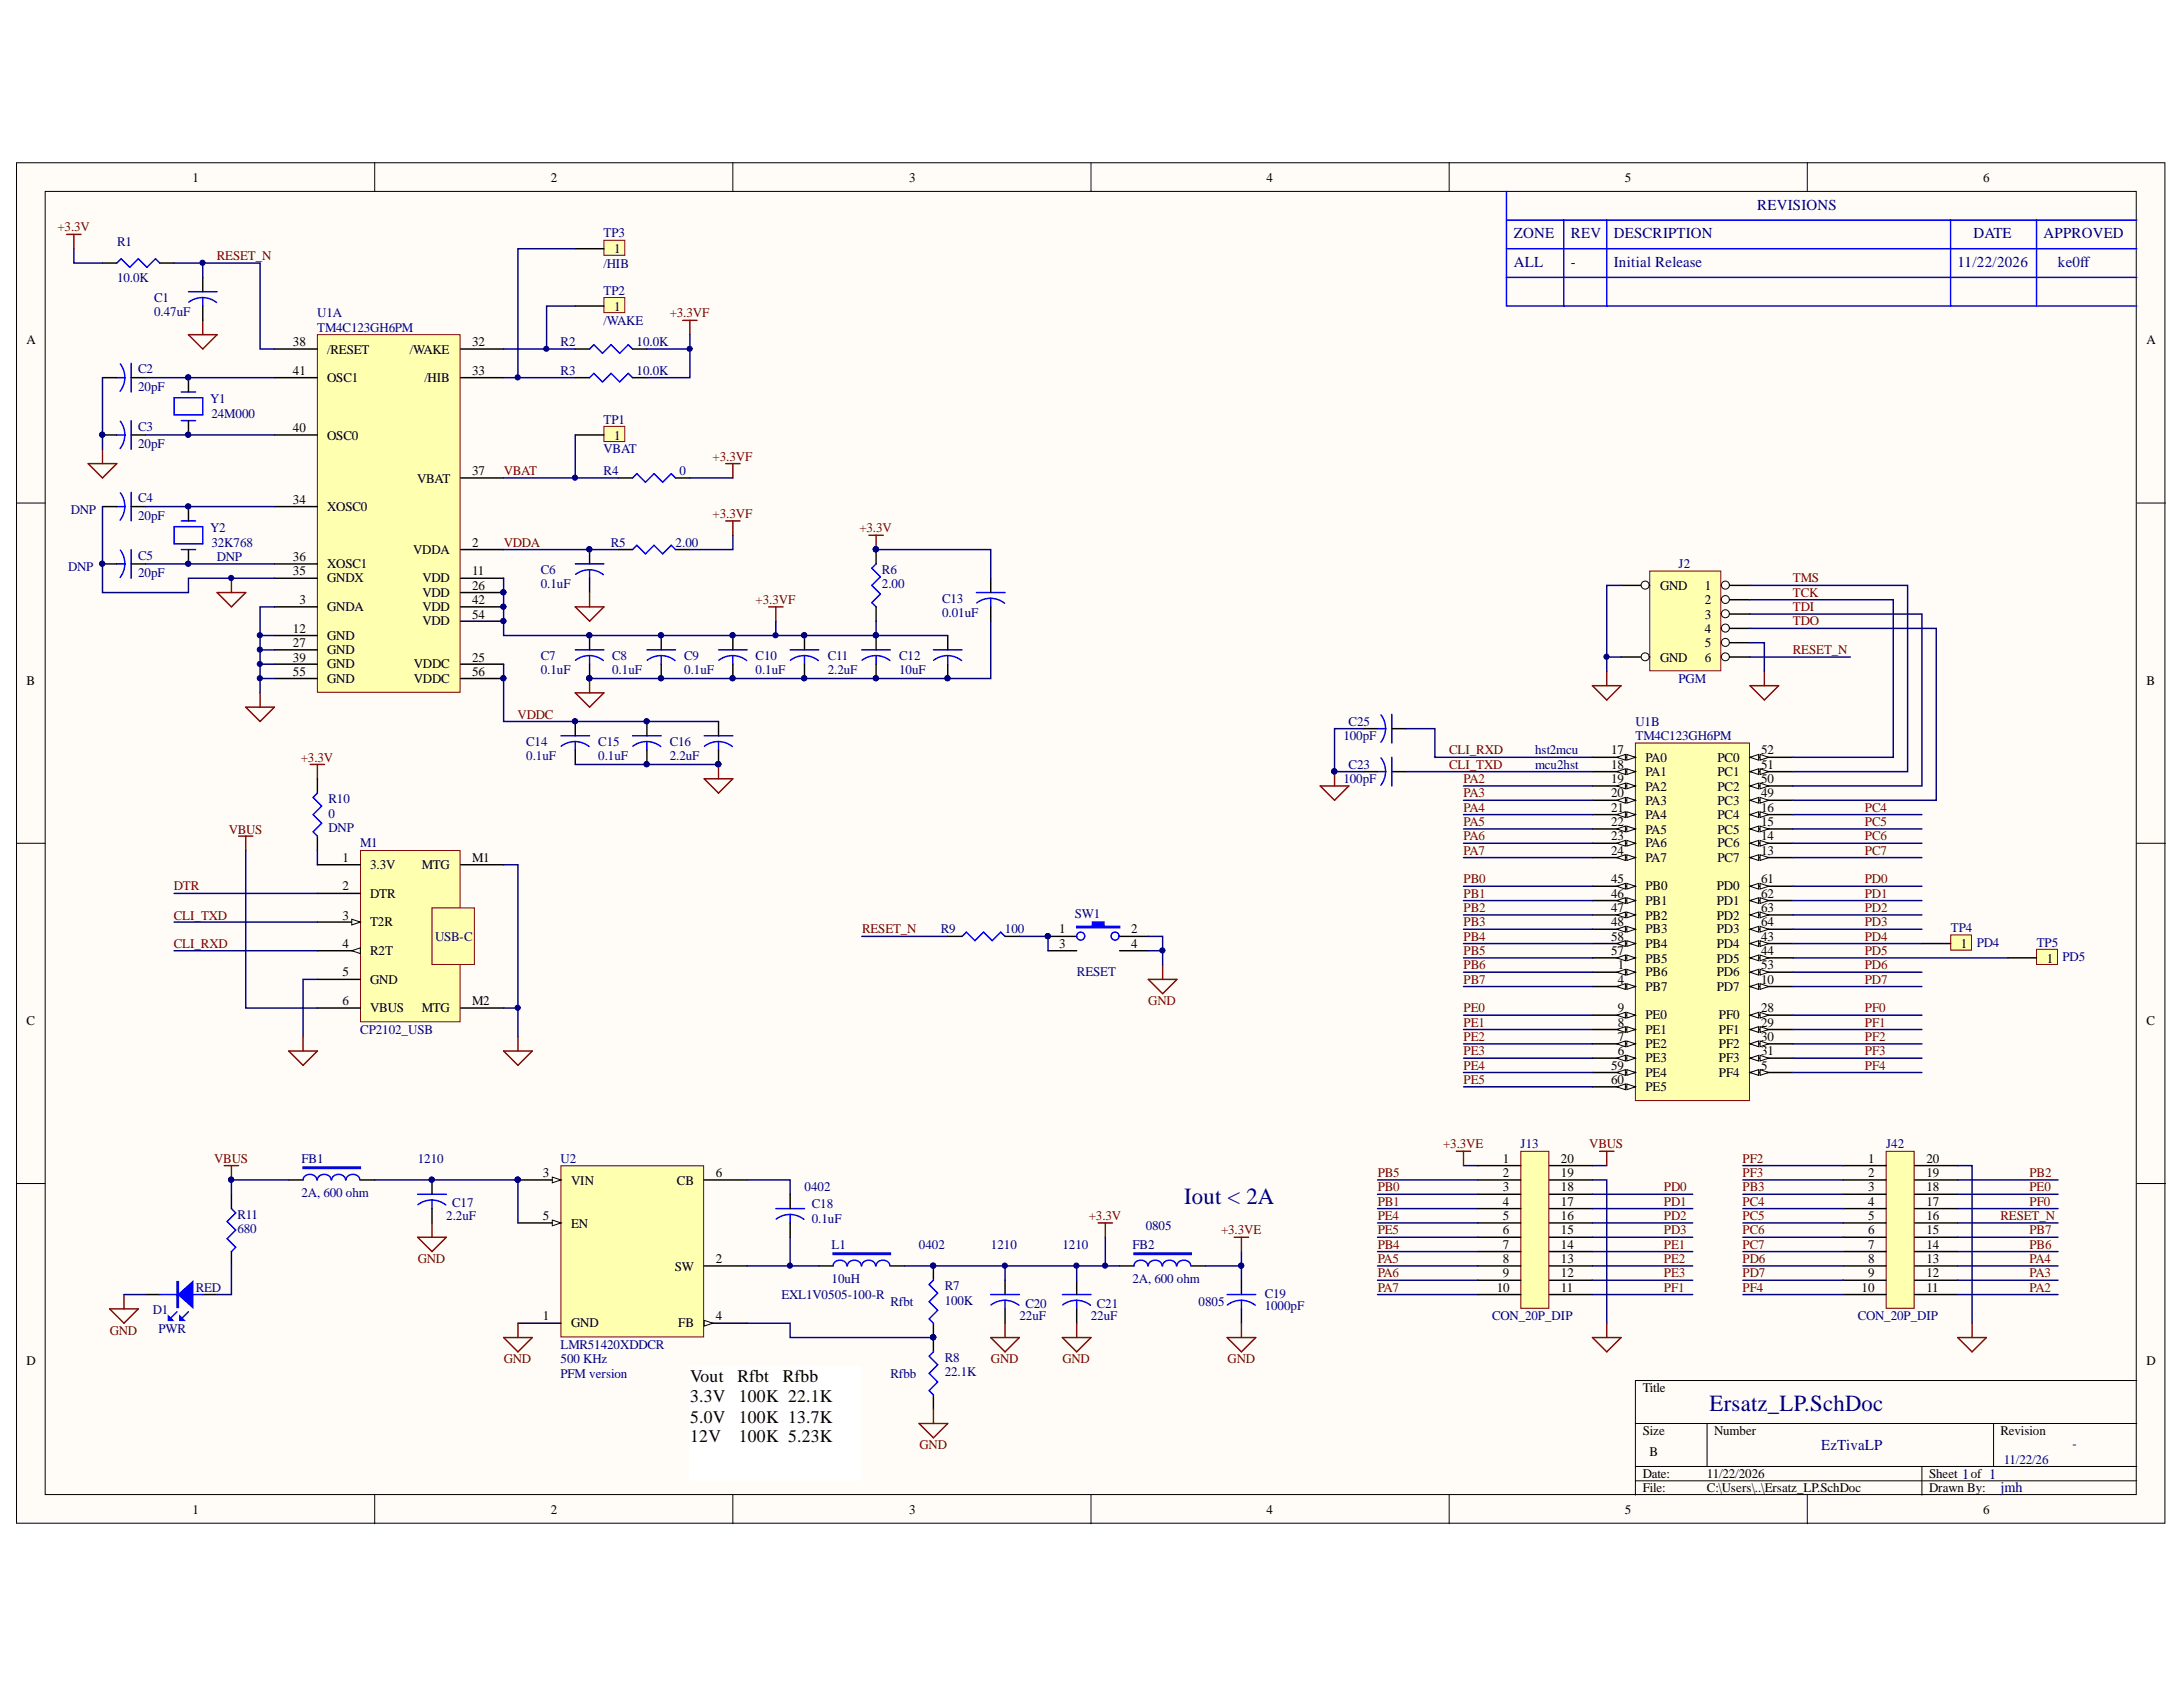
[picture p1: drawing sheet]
<svg xmlns="http://www.w3.org/2000/svg" width="279mm" height="216mm" viewBox="0 0 279 216" stroke-linecap="round" stroke-linejoin="round" font-family="sans-serif">
<defs><g id="words">
<g font-size="3" fill="#000080">
<text x="151.5" y="154.1">Iout &lt; 2A</text>
<text x="218.8" y="180.5">Ersatz_LP.SchDoc</text>
</g>
<g font-size="2.3">
<text x="88.3" y="176.9">Vout</text>
<text x="88.3" y="179.4">3.3V</text>
<text x="94.4" y="176.9">Rfbt</text>
<text x="94.6" y="179.4">100K 22.1K</text>
<text x="100.2" y="176.9">Rfbb</text>
<text x="88.3" y="182.1">5.0V</text>
<text x="88.3" y="184.6">12V</text>
<text x="94.6" y="182.1">100K 13.7K</text>
<text x="94.6" y="184.6">100K 5.23K</text>
</g>
<g font-size="1.9" fill="#000080">
<text x="224.9" y="26.8">REVISIONS</text>
<text x="193.8" y="30.5">ZONE</text>
<text x="193.8" y="34.2">ALL</text>
<text x="201" y="30.5">REV</text>
<text x="201" y="34.2">-</text>
<text x="206.5" y="30.5">DESCRIPTION</text>
<text x="206.5" y="34.2">Initial Release</text>
<text x="250.5" y="34.2">11/22/2026</text>
<text x="252.6" y="30.5">DATE</text>
<text x="261.5" y="30.5">APPROVED</text>
<text x="263.4" y="34.2">ke0ff</text>
<text x="233.1" y="185.6">EzTivaLP</text>
<text x="256" y="191">jmh</text>
</g>
<g font-size="1.7">
<text x="24.6" y="23.3">1</text>
<text x="70.5" y="23.3">2</text>
<text x="116.3" y="23.3">3</text>
<text x="162.1" y="23.3">4</text>
<text x="208" y="23.3">5</text>
<text x="253.8" y="23.3">6</text>
<text x="78.6" y="32.4">1</text>
<text x="78.6" y="39.8">1</text>
<text x="3.4" y="44.1">A</text>
<text x="37.5" y="48">41</text>
<text x="37.5" y="44.3">38</text>
<text x="41.9" y="45.3">/RESET</text>
<text x="52.5" y="45.3">/WAKE</text>
<text x="60.4" y="48">33</text>
<text x="60.4" y="44.3">32</text>
<text x="274.7" y="44.1">A</text>
<text x="41.9" y="48.9">OSC1</text>
<text x="54.3" y="48.9">/HIB</text>
<text x="37.5" y="55.3">40</text>
<text x="41.9" y="56.3">OSC0</text>
<text x="78.6" y="56.3">1</text>
<text x="37.5" y="64.5">34</text>
<text x="41.9" y="65.4">XOSC0</text>
<text x="53.4" y="61.8">VBAT</text>
<text x="60.4" y="60.8">37</text>
<text x="37.5" y="71.8">36</text>
<text x="52.9" y="70.9">VDDA</text>
<text x="60.4" y="70">2</text>
<text x="37.5" y="73.6">35</text>
<text x="38.3" y="77.3">3</text>
<text x="41.9" y="72.8">XOSC1</text>
<text x="41.9" y="74.5">GNDX</text>
<text x="54.1" y="76.4">VDD</text>
<text x="54.1" y="74.5">VDD</text>
<text x="60.4" y="77.3">42</text>
<text x="60.4" y="75.5">26</text>
<text x="60.4" y="73.6">11</text>
<text x="212.5" y="75.5">GND</text>
<text x="218.2" y="75.5">1</text>
<text x="218.2" y="77.3">2</text>
<text x="37.5" y="81">12</text>
<text x="37.5" y="82.8">27</text>
<text x="41.9" y="78.3">GNDA</text>
<text x="41.9" y="81.9">GND</text>
<text x="41.9" y="83.8">GND</text>
<text x="54.1" y="80">VDD</text>
<text x="54.1" y="78.3">VDD</text>
<text x="60.4" y="79.2">54</text>
<text x="218.2" y="79.2">3</text>
<text x="218.2" y="81">4</text>
<text x="218.2" y="82.8">5</text>
<text x="3.4" y="87.6">B</text>
<text x="37.5" y="84.7">39</text>
<text x="37.5" y="86.5">55</text>
<text x="41.9" y="85.5">GND</text>
<text x="41.9" y="87.4">GND</text>
<text x="53" y="87.4">VDDC</text>
<text x="53" y="85.5">VDDC</text>
<text x="60.4" y="86.5">56</text>
<text x="60.4" y="84.7">25</text>
<text x="212.5" y="84.7">GND</text>
<text x="218.2" y="84.7">6</text>
<text x="274.7" y="87.6">B</text>
<text x="206.2" y="96.5">17</text>
<text x="206.2" y="98.4">18</text>
<text x="206.2" y="100.3">19</text>
<text x="210.6" y="97.5">PA0</text>
<text x="210.6" y="99.3">PA1</text>
<text x="210.6" y="101.2">PA2</text>
<text x="219.8" y="97.5">PC0</text>
<text x="219.8" y="99.3">PC1</text>
<text x="219.8" y="101.2">PC2</text>
<text x="225.4" y="96.5">52</text>
<text x="225.4" y="98.4">51</text>
<text x="225.4" y="100.3">50</text>
<text x="206.2" y="102">20</text>
<text x="206.2" y="103.9">21</text>
<text x="206.2" y="105.8">22</text>
<text x="206.2" y="107.5">23</text>
<text x="210.6" y="103">PA3</text>
<text x="210.6" y="104.8">PA4</text>
<text x="210.6" y="106.7">PA5</text>
<text x="219.8" y="103">PC3</text>
<text x="219.8" y="104.8">PC4</text>
<text x="219.8" y="106.7">PC5</text>
<text x="225.4" y="102">49</text>
<text x="225.4" y="103.9">16</text>
<text x="225.4" y="105.8">15</text>
<text x="225.4" y="107.5">14</text>
<text x="43.8" y="110.3">1</text>
<text x="43.8" y="114">2</text>
<text x="47.4" y="111.3">3.3V</text>
<text x="54" y="111.3">MTG</text>
<text x="60.4" y="110.3">M1</text>
<text x="206.2" y="109.4">24</text>
<text x="206.2" y="113">45</text>
<text x="210.6" y="108.5">PA6</text>
<text x="210.6" y="110.3">PA7</text>
<text x="210.6" y="114">PB0</text>
<text x="219.7" y="114">PD0</text>
<text x="219.8" y="108.5">PC6</text>
<text x="219.8" y="110.3">PC7</text>
<text x="225.4" y="109.4">13</text>
<text x="225.4" y="113">61</text>
<text x="43.8" y="117.7">3</text>
<text x="47.4" y="114.9">DTR</text>
<text x="47.4" y="118.5">T2R</text>
<text x="135.6" y="119.5">1</text>
<text x="144.8" y="119.5">2</text>
<text x="206.2" y="114.9">46</text>
<text x="206.2" y="116.8">47</text>
<text x="206.2" y="118.5">48</text>
<text x="210.6" y="115.8">PB1</text>
<text x="210.6" y="117.7">PB2</text>
<text x="210.6" y="119.5">PB3</text>
<text x="219.7" y="115.8">PD1</text>
<text x="219.7" y="117.7">PD2</text>
<text x="219.7" y="119.5">PD3</text>
<text x="225.4" y="114.9">62</text>
<text x="225.4" y="116.8">63</text>
<text x="225.4" y="118.5">64</text>
<text x="43.8" y="121.3">4</text>
<text x="43.8" y="125">5</text>
<text x="47.4" y="122.3">R2T</text>
<text x="47.4" y="125.9">GND</text>
<text x="135.6" y="121.3">3</text>
<text x="144.8" y="121.3">4</text>
<text x="206.2" y="120.4">58</text>
<text x="206.2" y="122.3">57</text>
<text x="207" y="124">1</text>
<text x="207" y="125.9">4</text>
<text x="210.6" y="121.3">PB4</text>
<text x="210.6" y="123.2">PB5</text>
<text x="210.6" y="125">PB6</text>
<text x="219.7" y="121.3">PD4</text>
<text x="219.7" y="123.2">PD5</text>
<text x="219.7" y="125">PD6</text>
<text x="225.4" y="120.4">43</text>
<text x="225.4" y="122.3">44</text>
<text x="225.4" y="124">53</text>
<text x="225.4" y="125.9">10</text>
<text x="251" y="121.3">1</text>
<text x="262" y="123.2">1</text>
<text x="3.4" y="131.1">C</text>
<text x="43.8" y="128.7">6</text>
<text x="47.4" y="129.5">VBUS</text>
<text x="54" y="129.5">MTG</text>
<text x="60.4" y="128.7">M2</text>
<text x="207" y="129.5">9</text>
<text x="207" y="131.4">8</text>
<text x="210.6" y="126.8">PB7</text>
<text x="210.6" y="130.5">PE0</text>
<text x="219.7" y="126.8">PD7</text>
<text x="220" y="130.5">PF0</text>
<text x="225.4" y="129.5">28</text>
<text x="225.4" y="131.4">29</text>
<text x="274.7" y="131.1">C</text>
<text x="206.2" y="136.9">59</text>
<text x="207" y="133.2">7</text>
<text x="207" y="135">6</text>
<text x="210.6" y="132.3">PE1</text>
<text x="210.6" y="134.2">PE2</text>
<text x="210.6" y="136">PE3</text>
<text x="210.6" y="137.8">PE4</text>
<text x="220" y="132.3">PF1</text>
<text x="220" y="134.2">PF2</text>
<text x="220" y="136">PF3</text>
<text x="220" y="137.8">PF4</text>
<text x="225.4" y="133.2">30</text>
<text x="225.4" y="135">31</text>
<text x="225.4" y="136.9">5</text>
<text x="206.2" y="138.7">60</text>
<text x="210.6" y="139.7">PE5</text>
<text x="192.3" y="148.8">1</text>
<text x="199.8" y="148.8">20</text>
<text x="239.1" y="148.8">1</text>
<text x="246.6" y="148.8">20</text>
<text x="69.5" y="150.7">3</text>
<text x="73.1" y="151.6">VIN</text>
<text x="86.6" y="151.6">CB</text>
<text x="91.6" y="150.7">6</text>
<text x="192.3" y="152.5">3</text>
<text x="192.3" y="150.7">2</text>
<text x="192.3" y="154.3">4</text>
<text x="199.8" y="154.3">17</text>
<text x="199.8" y="150.7">19</text>
<text x="199.8" y="152.5">18</text>
<text x="239.1" y="152.5">3</text>
<text x="239.1" y="150.7">2</text>
<text x="239.1" y="154.3">4</text>
<text x="246.6" y="154.3">17</text>
<text x="246.6" y="150.7">19</text>
<text x="246.6" y="152.5">18</text>
<text x="69.5" y="156.2">5</text>
<text x="73.1" y="157.1">EN</text>
<text x="91.6" y="161.7">2</text>
<text x="192.3" y="156.2">5</text>
<text x="192.3" y="159.8">7</text>
<text x="192.3" y="158">6</text>
<text x="192.3" y="161.7">8</text>
<text x="199.8" y="161.7">13</text>
<text x="199.8" y="158">15</text>
<text x="199.8" y="159.8">14</text>
<text x="199.8" y="156.2">16</text>
<text x="239.1" y="156.2">5</text>
<text x="239.1" y="159.8">7</text>
<text x="239.1" y="158">6</text>
<text x="239.1" y="161.7">8</text>
<text x="246.6" y="161.7">13</text>
<text x="246.6" y="158">15</text>
<text x="246.6" y="159.8">14</text>
<text x="246.6" y="156.2">16</text>
<text x="86.4" y="162.6">SW</text>
<text x="191.6" y="165.3">10</text>
<text x="192.3" y="163.5">9</text>
<text x="199.8" y="165.3">11</text>
<text x="199.8" y="163.5">12</text>
<text x="238.3" y="165.3">10</text>
<text x="239.1" y="163.5">9</text>
<text x="246.6" y="165.3">11</text>
<text x="246.6" y="163.5">12</text>
<text x="69.5" y="169">1</text>
<text x="73.1" y="169.9">GND</text>
<text x="86.8" y="169.9">FB</text>
<text x="91.6" y="169">4</text>
<text x="3.4" y="174.7">D</text>
<text x="210.3" y="178.2">Title</text>
<text x="274.7" y="174.7">D</text>
<text x="210.3" y="183.7">Size</text>
<text x="219.4" y="183.7">Number</text>
<text x="256" y="183.7">Revision</text>
<text x="210.3" y="189.2">Date:</text>
<text x="210.3" y="191">File:</text>
<text x="211.1" y="186.4">B</text>
<text x="218.5" y="189.2">11/22/2026</text>
<text x="218.5" y="191">C:\Users\..\Ersatz_LP.SchDoc</text>
<text x="246.9" y="189.2">Sheet 1of 1</text>
<text x="246.9" y="191">Drawn By:</text>
<text x="24.6" y="193.7">1</text>
<text x="70.5" y="193.7">2</text>
<text x="116.3" y="193.7">3</text>
<text x="162.1" y="193.7">4</text>
<text x="208" y="193.7">5</text>
<text x="253.8" y="193.7">6</text>
</g>
<g font-size="1.7" fill="#800000">
<text x="7.4" y="29.6">+3.3V</text>
<text x="27.8" y="33.3">RESET_N</text>
<text x="85.7" y="40.6">+3.3VF</text>
<text x="91.2" y="59">+3.3VF</text>
<text x="64.5" y="60.8">VBAT</text>
<text x="64.5" y="70">VDDA</text>
<text x="91.2" y="66.3">+3.3VF</text>
<text x="110" y="68.1">+3.3V</text>
<text x="96.7" y="77.3">+3.3VF</text>
<text x="229.5" y="74.5">TMS</text>
<text x="229.5" y="76.4">TCK</text>
<text x="229.5" y="78.3">TDI</text>
<text x="229.5" y="80">TDO</text>
<text x="229.5" y="83.8">RESET_N</text>
<text x="66.3" y="92">VDDC</text>
<text x="38.5" y="97.5">+3.3V</text>
<text x="185.5" y="96.5">CLI_RXD</text>
<text x="185.5" y="98.4">CLI_TXD</text>
<text x="187.3" y="100.3">PA2</text>
<text x="29.3" y="106.7">VBUS</text>
<text x="187.3" y="107.5">PA6</text>
<text x="187.3" y="105.8">PA5</text>
<text x="187.3" y="103.9">PA4</text>
<text x="187.3" y="102">PA3</text>
<text x="238.7" y="103.9">PC4</text>
<text x="238.7" y="105.8">PC5</text>
<text x="238.7" y="107.5">PC6</text>
<text x="22.3" y="114">DTR</text>
<text x="187.3" y="109.4">PA7</text>
<text x="187.3" y="113">PB0</text>
<text x="238.7" y="113">PD0</text>
<text x="238.7" y="109.4">PC7</text>
<text x="22.3" y="117.7">CLI_TXD</text>
<text x="110.3" y="119.5">RESET_N</text>
<text x="187.3" y="118.5">PB3</text>
<text x="187.3" y="116.8">PB2</text>
<text x="187.3" y="114.9">PB1</text>
<text x="238.7" y="114.9">PD1</text>
<text x="238.7" y="118.5">PD3</text>
<text x="238.7" y="116.8">PD2</text>
<text x="22.3" y="121.3">CLI_RXD</text>
<text x="187.3" y="120.4">PB4</text>
<text x="187.3" y="122.3">PB5</text>
<text x="187.3" y="125.9">PB7</text>
<text x="187.3" y="124">PB6</text>
<text x="238.7" y="120.4">PD4</text>
<text x="238.7" y="122.3">PD5</text>
<text x="238.7" y="124">PD6</text>
<text x="238.7" y="125.9">PD7</text>
<text x="147" y="128.7">GND</text>
<text x="187.3" y="131.4">PE1</text>
<text x="187.3" y="129.5">PE0</text>
<text x="238.7" y="129.5">PF0</text>
<text x="238.7" y="131.4">PF1</text>
<text x="187.3" y="136.9">PE4</text>
<text x="187.3" y="135">PE3</text>
<text x="187.3" y="133.2">PE2</text>
<text x="238.7" y="133.2">PF2</text>
<text x="238.7" y="135">PF3</text>
<text x="238.7" y="136.9">PF4</text>
<text x="187.3" y="138.7">PE5</text>
<text x="27.4" y="148.8">VBUS</text>
<text x="184.7" y="147">+3.3VE</text>
<text x="203.4" y="147">VBUS</text>
<text x="223" y="148.8">PF2</text>
<text x="176.3" y="150.7">PB5</text>
<text x="176.3" y="152.5">PB0</text>
<text x="176.3" y="154.3">PB1</text>
<text x="213" y="152.5">PD0</text>
<text x="213" y="154.3">PD1</text>
<text x="223" y="152.5">PB3</text>
<text x="223" y="150.7">PF3</text>
<text x="223" y="154.3">PC4</text>
<text x="259.8" y="152.5">PE0</text>
<text x="259.8" y="150.7">PB2</text>
<text x="259.8" y="154.3">PF0</text>
<text x="53.5" y="161.7">GND</text>
<text x="139.4" y="156.2">+3.3V</text>
<text x="156.3" y="158">+3.3VE</text>
<text x="176.3" y="156.2">PE4</text>
<text x="176.3" y="158">PE5</text>
<text x="176.3" y="159.8">PB4</text>
<text x="176.3" y="161.7">PA5</text>
<text x="213" y="159.8">PE1</text>
<text x="213" y="161.7">PE2</text>
<text x="213" y="158">PD3</text>
<text x="213" y="156.2">PD2</text>
<text x="223" y="161.7">PD6</text>
<text x="223" y="156.2">PC5</text>
<text x="223" y="158">PC6</text>
<text x="223" y="159.8">PC7</text>
<text x="256" y="156.2">RESET_N</text>
<text x="259.8" y="158">PB7</text>
<text x="259.8" y="161.7">PA4</text>
<text x="259.8" y="159.8">PB6</text>
<text x="176.3" y="165.3">PA7</text>
<text x="176.3" y="163.5">PA6</text>
<text x="213" y="163.5">PE3</text>
<text x="213" y="165.3">PF1</text>
<text x="223" y="163.5">PD7</text>
<text x="223" y="165.3">PF4</text>
<text x="259.8" y="163.5">PA3</text>
<text x="259.8" y="165.3">PA2</text>
<text x="14" y="170.8">GND</text>
<text x="64.5" y="174.5">GND</text>
<text x="126.8" y="174.5">GND</text>
<text x="136" y="174.5">GND</text>
<text x="157.1" y="174.5">GND</text>
<text x="117.7" y="185.5">GND</text>
</g>
<g font-size="1.7" fill="#000080">
<text x="15" y="31.5">R1</text>
<text x="77.3" y="30.4">TP3</text>
<text x="77.3" y="34.3">/HIB</text>
<text x="15" y="36">10.0K</text>
<text x="19.7" y="38.7">C1</text>
<text x="19.7" y="40.4">0.47uF</text>
<text x="40.6" y="40.6">U1A</text>
<text x="77.3" y="37.7">TP2</text>
<text x="77.3" y="41.5">/WAKE</text>
<text x="17.7" y="47.8">C2</text>
<text x="40.6" y="42.5">TM4C123GH6PM</text>
<text x="71.8" y="44.3">R2</text>
<text x="71.8" y="48">R3</text>
<text x="81.5" y="44.3">10.0K</text>
<text x="81.5" y="48">10.0K</text>
<text x="17.7" y="50">20pF</text>
<text x="26.9" y="51.6">Y1</text>
<text x="27.1" y="53.5">24M000</text>
<text x="17.7" y="55.2">C3</text>
<text x="17.7" y="57.4">20pF</text>
<text x="77.3" y="54.2">TP1</text>
<text x="77.3" y="58">VBAT</text>
<text x="9.1" y="65.7">DNP</text>
<text x="17.7" y="64.3">C4</text>
<text x="77.3" y="60.8">R4</text>
<text x="87" y="60.8">0</text>
<text x="17.7" y="66.5">20pF</text>
<text x="17.7" y="71.7">C5</text>
<text x="26.9" y="68.1">Y2</text>
<text x="27.1" y="70">32K768</text>
<text x="27.8" y="71.8">DNP</text>
<text x="78.2" y="70">R5</text>
<text x="86.5" y="70">2.00</text>
<text x="8.7" y="73.1">DNP</text>
<text x="17.7" y="73.9">20pF</text>
<text x="69.2" y="73.4">C6</text>
<text x="69.2" y="75.3">0.1uF</text>
<text x="112.9" y="73.4">R6</text>
<text x="112.9" y="75.3">2.00</text>
<text x="120.6" y="77.2">C13</text>
<text x="214.8" y="72.8">J2</text>
<text x="120.6" y="78.9">0.01uF</text>
<text x="69.2" y="84.4">C7</text>
<text x="69.2" y="86.3">0.1uF</text>
<text x="78.4" y="84.4">C8</text>
<text x="78.4" y="86.3">0.1uF</text>
<text x="87.6" y="84.4">C9</text>
<text x="87.6" y="86.3">0.1uF</text>
<text x="96.7" y="84.4">C10</text>
<text x="96.7" y="86.3">0.1uF</text>
<text x="105.9" y="84.4">C11</text>
<text x="105.9" y="86.3">2.2uF</text>
<text x="115.1" y="84.4">C12</text>
<text x="115.1" y="86.3">10uF</text>
<text x="214.8" y="87.4">PGM</text>
<text x="67.4" y="95.4">C14</text>
<text x="76.6" y="95.4">C15</text>
<text x="85.7" y="95.4">C16</text>
<text x="171.9" y="94.8">100pF</text>
<text x="172.6" y="92.9">C25</text>
<text x="209.3" y="92.9">U1B</text>
<text x="209.3" y="94.8">TM4C123GH6PM</text>
<text x="67.4" y="97.3">0.1uF</text>
<text x="76.6" y="97.3">0.1uF</text>
<text x="85.7" y="97.3">2.2uF</text>
<text x="171.9" y="100.3">100pF</text>
<text x="172.6" y="98.4">C23</text>
<text x="196.5" y="96.5">hst2mcu</text>
<text x="196.5" y="98.4">mcu2hst</text>
<text x="42.1" y="104.7">0</text>
<text x="42.1" y="106.4">DNP</text>
<text x="42.1" y="102.8">R10</text>
<text x="46.1" y="108.5">M1</text>
<text x="120.4" y="119.5">R9</text>
<text x="128.6" y="119.5">100</text>
<text x="137.6" y="117.4">SW1</text>
<text x="249.7" y="119.3">TP4</text>
<text x="55.7" y="120.4">USB-</text>
<text x="59.4" y="120.4">C</text>
<text x="137.8" y="125">RESET</text>
<text x="253" y="121.2">PD4</text>
<text x="260.7" y="121.2">TP5</text>
<text x="264" y="122.9">PD5</text>
<text x="46.1" y="132.3">CP2102_USB</text>
<text x="38.6" y="148.8">FB1</text>
<text x="53.5" y="148.8">1210</text>
<text x="71.8" y="148.8">U2</text>
<text x="194.6" y="147">J13</text>
<text x="241.4" y="147">J42</text>
<text x="38.6" y="153.2">2A, 600 ohm</text>
<text x="57.9" y="154.5">C17</text>
<text x="103" y="152.5">0402</text>
<text x="103.9" y="154.7">C18</text>
<text x="30.4" y="156">R11</text>
<text x="30.4" y="157.8">680</text>
<text x="57.1" y="156.2">2.2uF</text>
<text x="103.9" y="156.5">0.1uF</text>
<text x="106.4" y="159.8">L1</text>
<text x="117.6" y="159.8">0402</text>
<text x="126.8" y="159.8">1210</text>
<text x="136" y="159.8">1210</text>
<text x="144.9" y="159.8">FB2</text>
<text x="146.6" y="157.4">0805</text>
<text x="25" y="165.3">RED</text>
<text x="100" y="166.2">EXL1V0505-100-R</text>
<text x="106.4" y="164.2">10uH</text>
<text x="114" y="167.2">Rfbt</text>
<text x="120.9" y="167">100K</text>
<text x="120.9" y="165.1">R7</text>
<text x="131.2" y="167.3">C20</text>
<text x="140.4" y="167.3">C21</text>
<text x="144.9" y="164.2">2A, 600 ohm</text>
<text x="153.4" y="167.2">0805</text>
<text x="161.9" y="166.1">C19</text>
<text x="161.9" y="167.7">1000pF</text>
<text x="19.5" y="168.1">D1</text>
<text x="20.3" y="170.6">PWR</text>
<text x="71.8" y="172.7">LMR51420XDDCR</text>
<text x="130.5" y="169">22uF</text>
<text x="139.6" y="169">22uF</text>
<text x="191" y="169">CON_20P_DIP</text>
<text x="237.8" y="169">CON_20P_DIP</text>
<text x="71.8" y="174.5">500 KHz</text>
<text x="71.8" y="176.3">PFM version</text>
<text x="114" y="176.3">Rfbb</text>
<text x="120.9" y="176.1">22.1K</text>
<text x="120.9" y="174.3">R8</text>
<text x="265.3" y="185.4">-</text>
<text x="256.5" y="187.3">11/22/26</text>
</g>
</g></defs>
<g fill="#fffcf8" stroke="#000" stroke-width=".13">
<path d="M2.1 20.8h275v174.1h-275z"/>
<path d="M5.8 24.5h267.6v166.8h-267.6z"/>
</g>
<g fill="none" stroke="#000" stroke-width=".13">
<path d="M48 20.8v3.7M93.8 20.8v3.7M139.6 20.8v3.7M185.5 20.8v3.7M231.3 20.8v3.7M2.1 64.4h3.7M273.5 64.4h3.7M2.1 107.9h3.7M273.5 107.9h3.7M2.1 151.5h3.7M273.5 151.5h3.7M273.5 176.7h-64.2v14.6"/>
<path d="M48 191.3v3.7M93.8 191.3v3.7M139.6 191.3v3.7M185.5 191.3v3.7M209.3 182.2h64.2M209.3 187.7h64.2M209.3 189.5h64.2M218.5 182.2v5.5M231.3 191.3v3.7M246 187.7v3.6M255.2 182.2v5.5"/>
</g>
<path d="M40.6 42.8h18.3v45.8h-18.3z" fill="#ffffb0" stroke="#800000" stroke-width=".13"/>
<g fill="none" stroke="#000" stroke-width=".19">
<path d="M13.1 33.7h1.9M20.5 33.7h1.8M26 35.5v1.8M26 39.2v1.8M13.1 48.3h1.9M13.1 55.7h1.9M16.8 48.3h1.8M16.8 55.7h1.8M35.1 48.3h5.5M35.1 55.7h5.5M35.1 44.7h5.5M59 48.3h5.5"/>
<path d="M59 44.7h5.5M73.6 48.3h1.9M73.6 44.7h1.9M81 48.3h1.8M81 44.7h1.8M13.1 64.8h1.9M13.1 72.2h1.9M16.8 64.8h1.8M16.8 72.2h1.8M24.1 64.8v1.9M24.1 70.3v1.9M35.1 64.8h5.5"/>
<path d="M35.1 72.2h5.5M35.1 74h5.5M35.1 77.7h5.5M59 74h5.5M59 77.7h5.5M59 79.5h5.5M59 75.8h5.5M59 70.3h5.5M59 61.2h5.5M75.5 70.3v1.9M75.5 74v1.8M79.1 70.3h1.9"/>
<path d="M79.1 61.2h1.9M86.5 70.3h1.8M86.5 61.2h1.8M112.1 70.3v1.9M112.1 77.7v1.8M35.1 81.3h5.5M35.1 83.2h5.5M35.1 85h5.5M35.1 86.8h5.5M59 85h5.5M59 86.8h5.5M73.6 92.3v1.9"/>
<path d="M73.6 96v1.8M75.5 81.3v1.9M75.5 85v1.8M82.8 92.3v1.9M82.8 96v1.8M84.6 81.3v1.9M84.6 85v1.8M92 92.3v1.9M92 96v1.8M93.8 81.3v1.9M93.8 85v1.8M103 81.3v1.9"/>
<path d="M103 85v1.8M112.1 81.3v1.9M112.1 85v1.8M121.3 81.3v1.9M121.3 85v1.8"/>
</g>
<g fill="#000080" stroke="#000080" stroke-width=".13">
<circle cx="64.4" cy="86.8" r=".33"/>
<circle cx="64.4" cy="79.5" r=".33"/>
<circle cx="64.4" cy="77.6" r=".33"/>
<circle cx="64.4" cy="75.8" r=".33"/>
<circle cx="24.1" cy="72.1" r=".33"/>
<circle cx="24.1" cy="64.8" r=".33"/>
<circle cx="13.1" cy="55.6" r=".33"/>
<circle cx="75.4" cy="81.3" r=".33"/>
<circle cx="75.4" cy="86.8" r=".33"/>
<circle cx="13.1" cy="72.1" r=".33"/>
<circle cx="84.6" cy="81.3" r=".33"/>
<circle cx="84.6" cy="86.8" r=".33"/>
<circle cx="93.8" cy="81.3" r=".33"/>
<circle cx="93.8" cy="86.8" r=".33"/>
<circle cx="102.9" cy="81.3" r=".33"/>
<circle cx="102.9" cy="86.8" r=".33"/>
<circle cx="75.4" cy="70.3" r=".33"/>
<circle cx="112.1" cy="70.3" r=".33"/>
<circle cx="112.1" cy="81.3" r=".33"/>
<circle cx="112.1" cy="86.8" r=".33"/>
<circle cx="73.6" cy="92.3" r=".33"/>
<circle cx="82.8" cy="92.3" r=".33"/>
<circle cx="82.8" cy="97.8" r=".33"/>
<circle cx="91.9" cy="97.8" r=".33"/>
<circle cx="121.3" cy="86.8" r=".33"/>
</g>
<g fill="none" stroke="#00f" stroke-width=".19">
<path d="M15 33.7l.5-.6 1.1 1.1 1.1-1.1 1.1 1.1 1.1-1.1 .6 .6M24.1 37.3h3.7M26 38.1a2.9 2.9 0 0 1 1.7 .6M26 38.1a2.9 2.9 0 0 0-1.8 .6M26 38.1v1.1M15 55.7h1.1M15 48.3h1.1M15.4 53.9a2.88 2.88 0 0 1 0 3.5M15.4 46.6a2.88 2.88 0 0 1 0 3.5M16.8 46.5v3.7M16.8 53.8v3.7M75.5 44.7l.5-.6 1.1 1.1 1.1-1.1 1.1 1.1 1.1-1.1 .6 .6"/>
<path d="M75.5 48.3l.5-.5 1.1 1.1 1.1-1.1 1.1 1.1 1.1-1.1 .6 .5M15 64.8h1.1M15 72.2h1.1M15.4 63.1a2.9 2.9 0 0 1 0 3.5M15.4 70.4a2.9 2.9 0 0 1 0 3.5M16.8 63v3.7M16.8 70.3v3.7M22.3 67.4h3.7v2.2h-3.7zM23.2 70.3h1.8M23.2 66.7h1.8M73.6 72.2h3.7M73.7 73.5a2.9 2.9 0 0 1 3.5 0"/>
<path d="M75.5 72.9v1.1M81 70.3l.5-.5 1.1 1.1 1.1-1.1 1.1 1.1 1.1-1.1 .6 .5M81 61.2l.5-.6 1.1 1.1 1.1-1.1 1.1 1.1 1.1-1.1 .6 .6M112.1 72.2l-.5 .5 1.1 1.1-1.1 1.1 1.1 1.1-1.1 1.1 .5 .6M71.8 94.2h3.7M73.6 94.9a2.9 2.9 0 0 1 1.8 .6M73.6 94.9a2.9 2.9 0 0 0-1.8 .6M73.6 83.2h3.7M73.6 94.9v1.1M75.5 83.9a2.9 2.9 0 0 1 1.7 .6M75.5 83.9a2.9 2.9 0 0 0-1.8 .6M75.5 83.9v1.1"/>
<path d="M81 94.2h3.6M82.8 94.9a2.9 2.9 0 0 1 1.8 .6M82.8 94.9a2.9 2.9 0 0 0-1.8 .6M82.8 83.2h3.7M82.8 94.9v1.1M84.6 83.9a2.9 2.9 0 0 1 1.8 .6M84.6 83.9a2.9 2.9 0 0 0-1.8 .6M84.6 83.9v1.1M90.1 94.2h3.7M92 94.9a2.9 2.9 0 0 1 1.7 .6M92 94.9a2.9 2.9 0 0 0-1.8 .6M92 83.2h3.6"/>
<path d="M92 94.9v1.1M93.8 83.9a2.9 2.9 0 0 1 1.8 .6M93.8 83.9a2.9 2.9 0 0 0-1.8 .6M93.8 83.9v1.1M101.1 83.2h3.7M103 83.9a2.9 2.9 0 0 1 1.7 .6M103 83.9a2.9 2.9 0 0 0-1.8 .6M103 83.9v1.1M110.3 83.2h3.7M112.1 83.9a2.9 2.9 0 0 1 1.8 .6M112.1 83.9a2.9 2.9 0 0 0-1.8 .6M112.1 83.9v1.1"/>
<path d="M119.5 83.2h3.6M121.3 83.9a2.9 2.9 0 0 1 1.8 .6M121.3 83.9a2.9 2.9 0 0 0-1.8 .6M121.3 83.9v1.1"/>
</g>
<path d="M11.3 59.3h3.7l-1.9 1.9zM13.1 57.5v1.8M24.1 42.8h3.7l-1.8 1.9zM26 41v1.8M73.6 77.7h3.7l-1.8 1.8zM75.5 75.8v1.9M31.5 90.5h3.6l-1.8 1.8zM33.3 88.7v1.8M73.6 88.7h3.7l-1.8 1.8zM75.5 86.8v1.9M90.1 99.7h3.7l-1.8 1.8zM92 97.8v1.9" fill="none" stroke="#800000" stroke-width=".19"/>
<path d="M209.3 95.1h14.6v45.8h-14.6z" fill="#ffffb0" stroke="#800000" stroke-width=".13"/>
<path d="M203.8 96.9h5.5" fill="none" stroke="#000" stroke-width=".19"/>
<g fill="#fffcf8" stroke="#000" stroke-width=".13">
<path d="M208.2 96.6l1.1 .3-1.1 .4z"/>
<path d="M206.9 96.9l1.1-.3v.7z"/>
</g>
<path d="M203.8 98.8h5.5" fill="none" stroke="#000" stroke-width=".19"/>
<g fill="#fffcf8" stroke="#000" stroke-width=".13">
<path d="M208.2 98.4l1.1 .4-1.1 .3z"/>
<path d="M206.9 98.8l1.1-.4v.7z"/>
</g>
<path d="M203.8 100.6h5.5" fill="none" stroke="#000" stroke-width=".19"/>
<g fill="#fffcf8" stroke="#000" stroke-width=".13">
<path d="M208.2 100.2l1.1 .4-1.1 .4z"/>
<path d="M206.9 100.6l1.1-.4v.8z"/>
</g>
<path d="M203.8 102.4h5.5" fill="none" stroke="#000" stroke-width=".19"/>
<g fill="#fffcf8" stroke="#000" stroke-width=".13">
<path d="M208.2 102.1l1.1 .3-1.1 .4z"/>
<path d="M206.9 102.4l1.1-.3v.7z"/>
</g>
<path d="M203.8 104.3h5.5" fill="none" stroke="#000" stroke-width=".19"/>
<g fill="#fffcf8" stroke="#000" stroke-width=".13">
<path d="M208.2 103.9l1.1 .4-1.1 .3z"/>
<path d="M206.9 104.3l1.1-.4v.7z"/>
</g>
<path d="M203.8 106.1h5.5" fill="none" stroke="#000" stroke-width=".19"/>
<g fill="#fffcf8" stroke="#000" stroke-width=".13">
<path d="M208.2 105.7l1.1 .4-1.1 .4z"/>
<path d="M206.9 106.1l1.1-.4v.8z"/>
</g>
<path d="M203.8 107.9h5.5" fill="none" stroke="#000" stroke-width=".19"/>
<g fill="#fffcf8" stroke="#000" stroke-width=".13">
<path d="M208.2 107.6l1.1 .3-1.1 .4z"/>
<path d="M206.9 107.9l1.1-.3v.7z"/>
</g>
<path d="M203.8 109.8h5.5" fill="none" stroke="#000" stroke-width=".19"/>
<g fill="#fffcf8" stroke="#000" stroke-width=".13">
<path d="M208.2 109.4l1.1 .4-1.1 .3z"/>
<path d="M206.9 109.8l1.1-.4v.7z"/>
</g>
<path d="M203.8 113.4h5.5" fill="none" stroke="#000" stroke-width=".19"/>
<g fill="#fffcf8" stroke="#000" stroke-width=".13">
<path d="M208.2 113.1l1.1 .3-1.1 .4z"/>
<path d="M206.9 113.4l1.1-.3v.7z"/>
</g>
<path d="M203.8 115.3h5.5" fill="none" stroke="#000" stroke-width=".19"/>
<g fill="#fffcf8" stroke="#000" stroke-width=".13">
<path d="M208.2 114.9l1.1 .4-1.1 .3z"/>
<path d="M206.9 115.3l1.1-.4v.7z"/>
</g>
<path d="M203.8 117.1h5.5" fill="none" stroke="#000" stroke-width=".19"/>
<g fill="#fffcf8" stroke="#000" stroke-width=".13">
<path d="M208.2 116.7l1.1 .4-1.1 .4z"/>
<path d="M206.9 117.1l1.1-.4v.8z"/>
</g>
<path d="M203.8 118.9h5.5" fill="none" stroke="#000" stroke-width=".19"/>
<g fill="#fffcf8" stroke="#000" stroke-width=".13">
<path d="M208.2 118.6l1.1 .3-1.1 .4z"/>
<path d="M206.9 118.9l1.1-.3v.7z"/>
</g>
<path d="M203.8 120.8h5.5" fill="none" stroke="#000" stroke-width=".19"/>
<g fill="#fffcf8" stroke="#000" stroke-width=".13">
<path d="M208.2 120.4l1.1 .4-1.1 .3z"/>
<path d="M206.9 120.8l1.1-.4v.7z"/>
</g>
<path d="M203.8 122.6h5.5" fill="none" stroke="#000" stroke-width=".19"/>
<g fill="#fffcf8" stroke="#000" stroke-width=".13">
<path d="M208.2 122.2l1.1 .4-1.1 .4z"/>
<path d="M206.9 122.6l1.1-.4v.8z"/>
</g>
<path d="M203.8 124.4h5.5" fill="none" stroke="#000" stroke-width=".19"/>
<g fill="#fffcf8" stroke="#000" stroke-width=".13">
<path d="M208.2 124.1l1.1 .3-1.1 .4z"/>
<path d="M206.9 124.4l1.1-.3v.7z"/>
</g>
<path d="M203.8 126.3h5.5" fill="none" stroke="#000" stroke-width=".19"/>
<g fill="#fffcf8" stroke="#000" stroke-width=".13">
<path d="M208.2 125.9l1.1 .4-1.1 .3z"/>
<path d="M206.9 126.3l1.1-.4v.7z"/>
</g>
<path d="M203.8 129.9h5.5" fill="none" stroke="#000" stroke-width=".19"/>
<g fill="#fffcf8" stroke="#000" stroke-width=".13">
<path d="M208.2 129.6l1.1 .3-1.1 .4z"/>
<path d="M206.9 129.9l1.1-.3v.7z"/>
</g>
<path d="M203.8 131.8h5.5" fill="none" stroke="#000" stroke-width=".19"/>
<g fill="#fffcf8" stroke="#000" stroke-width=".13">
<path d="M208.2 131.4l1.1 .4-1.1 .3z"/>
<path d="M206.9 131.8l1.1-.4v.7z"/>
</g>
<path d="M203.8 133.6h5.5" fill="none" stroke="#000" stroke-width=".19"/>
<g fill="#fffcf8" stroke="#000" stroke-width=".13">
<path d="M208.2 133.2l1.1 .4-1.1 .4z"/>
<path d="M206.9 133.6l1.1-.4v.8z"/>
</g>
<path d="M203.8 135.4h5.5" fill="none" stroke="#000" stroke-width=".19"/>
<g fill="#fffcf8" stroke="#000" stroke-width=".13">
<path d="M208.2 135.1l1.1 .3-1.1 .4z"/>
<path d="M206.9 135.4l1.1-.3v.7z"/>
</g>
<path d="M203.8 137.3h5.5" fill="none" stroke="#000" stroke-width=".19"/>
<g fill="#fffcf8" stroke="#000" stroke-width=".13">
<path d="M208.2 136.9l1.1 .4-1.1 .3z"/>
<path d="M206.9 137.3l1.1-.4v.7z"/>
</g>
<path d="M203.8 139.1h5.5" fill="none" stroke="#000" stroke-width=".19"/>
<g fill="#fffcf8" stroke="#000" stroke-width=".13">
<path d="M208.2 138.7l1.1 .4-1.1 .4z"/>
<path d="M206.9 139.1l1.1-.4v.8z"/>
</g>
<path d="M224 96.9h5.5" fill="none" stroke="#000" stroke-width=".19"/>
<g fill="#fffcf8" stroke="#000" stroke-width=".13">
<path d="M224 96.9l1.1-.3v.7z"/>
<path d="M225.3 96.6l1.1 .3-1.1 .4z"/>
</g>
<path d="M224 98.8h5.5" fill="none" stroke="#000" stroke-width=".19"/>
<g fill="#fffcf8" stroke="#000" stroke-width=".13">
<path d="M224 98.8l1.1-.4v.7z"/>
<path d="M225.3 98.4l1.1 .4-1.1 .3z"/>
</g>
<path d="M224 100.6h5.5" fill="none" stroke="#000" stroke-width=".19"/>
<g fill="#fffcf8" stroke="#000" stroke-width=".13">
<path d="M224 100.6l1.1-.4v.8z"/>
<path d="M225.3 100.2l1.1 .4-1.1 .4z"/>
</g>
<path d="M224 102.4h5.5" fill="none" stroke="#000" stroke-width=".19"/>
<g fill="#fffcf8" stroke="#000" stroke-width=".13">
<path d="M224 102.4l1.1-.3v.7z"/>
<path d="M225.3 102.1l1.1 .3-1.1 .4z"/>
</g>
<path d="M224 104.3h5.5" fill="none" stroke="#000" stroke-width=".19"/>
<g fill="#fffcf8" stroke="#000" stroke-width=".13">
<path d="M224 104.3l1.1-.4v.7z"/>
<path d="M225.3 103.9l1.1 .4-1.1 .3z"/>
</g>
<path d="M224 106.1h5.5" fill="none" stroke="#000" stroke-width=".19"/>
<g fill="#fffcf8" stroke="#000" stroke-width=".13">
<path d="M224 106.1l1.1-.4v.8z"/>
<path d="M225.3 105.7l1.1 .4-1.1 .4z"/>
</g>
<path d="M224 107.9h5.5" fill="none" stroke="#000" stroke-width=".19"/>
<g fill="#fffcf8" stroke="#000" stroke-width=".13">
<path d="M224 107.9l1.1-.3v.7z"/>
<path d="M225.3 107.6l1.1 .3-1.1 .4z"/>
</g>
<path d="M224 109.8h5.5" fill="none" stroke="#000" stroke-width=".19"/>
<g fill="#fffcf8" stroke="#000" stroke-width=".13">
<path d="M224 109.8l1.1-.4v.7z"/>
<path d="M225.3 109.4l1.1 .4-1.1 .3z"/>
</g>
<path d="M224 113.4h5.5" fill="none" stroke="#000" stroke-width=".19"/>
<g fill="#fffcf8" stroke="#000" stroke-width=".13">
<path d="M224 113.4l1.1-.3v.7z"/>
<path d="M225.3 113.1l1.1 .3-1.1 .4z"/>
</g>
<path d="M224 115.3h5.5" fill="none" stroke="#000" stroke-width=".19"/>
<g fill="#fffcf8" stroke="#000" stroke-width=".13">
<path d="M224 115.3l1.1-.4v.7z"/>
<path d="M225.3 114.9l1.1 .4-1.1 .3z"/>
</g>
<path d="M224 117.1h5.5" fill="none" stroke="#000" stroke-width=".19"/>
<g fill="#fffcf8" stroke="#000" stroke-width=".13">
<path d="M224 117.1l1.1-.4v.8z"/>
<path d="M225.3 116.7l1.1 .4-1.1 .4z"/>
</g>
<path d="M224 118.9h5.5" fill="none" stroke="#000" stroke-width=".19"/>
<g fill="#fffcf8" stroke="#000" stroke-width=".13">
<path d="M224 118.9l1.1-.3v.7z"/>
<path d="M225.3 118.6l1.1 .3-1.1 .4z"/>
</g>
<path d="M224 120.8h5.5" fill="none" stroke="#000" stroke-width=".19"/>
<g fill="#fffcf8" stroke="#000" stroke-width=".13">
<path d="M224 120.8l1.1-.4v.7z"/>
<path d="M225.3 120.4l1.1 .4-1.1 .3z"/>
</g>
<path d="M224 122.6h5.5" fill="none" stroke="#000" stroke-width=".19"/>
<g fill="#fffcf8" stroke="#000" stroke-width=".13">
<path d="M224 122.6l1.1-.4v.8z"/>
<path d="M225.3 122.2l1.1 .4-1.1 .4z"/>
</g>
<path d="M224 124.4h5.5" fill="none" stroke="#000" stroke-width=".19"/>
<g fill="#fffcf8" stroke="#000" stroke-width=".13">
<path d="M224 124.4l1.1-.3v.7z"/>
<path d="M225.3 124.1l1.1 .3-1.1 .4z"/>
</g>
<path d="M224 126.3h5.5" fill="none" stroke="#000" stroke-width=".19"/>
<g fill="#fffcf8" stroke="#000" stroke-width=".13">
<path d="M224 126.3l1.1-.4v.7z"/>
<path d="M225.3 125.9l1.1 .4-1.1 .3z"/>
</g>
<path d="M224 129.9h5.5" fill="none" stroke="#000" stroke-width=".19"/>
<g fill="#fffcf8" stroke="#000" stroke-width=".13">
<path d="M224 129.9l1.1-.3v.7z"/>
<path d="M225.3 129.6l1.1 .3-1.1 .4z"/>
</g>
<path d="M224 131.8h5.5" fill="none" stroke="#000" stroke-width=".19"/>
<g fill="#fffcf8" stroke="#000" stroke-width=".13">
<path d="M224 131.8l1.1-.4v.7z"/>
<path d="M225.3 131.4l1.1 .4-1.1 .3z"/>
</g>
<path d="M224 133.6h5.5" fill="none" stroke="#000" stroke-width=".19"/>
<g fill="#fffcf8" stroke="#000" stroke-width=".13">
<path d="M224 133.6l1.1-.4v.8z"/>
<path d="M225.3 133.2l1.1 .4-1.1 .4z"/>
</g>
<path d="M224 135.4h5.5" fill="none" stroke="#000" stroke-width=".19"/>
<g fill="#fffcf8" stroke="#000" stroke-width=".13">
<path d="M224 135.4l1.1-.3v.7z"/>
<path d="M225.3 135.1l1.1 .3-1.1 .4z"/>
</g>
<path d="M224 137.3h5.5" fill="none" stroke="#000" stroke-width=".19"/>
<g fill="#fffcf8" stroke="#000" stroke-width=".13">
<path d="M224 137.3l1.1-.4v.7z"/>
<path d="M225.3 136.9l1.1 .4-1.1 .3z"/>
</g>
<path d="M211.1 73.1h9.1v12.7h-9.1z" fill="#ffffb0" stroke="#800000" stroke-width=".13"/>
<path d="M220.3 74.9h3.7" fill="none" stroke="#000" stroke-width=".19"/>
<circle cx="220.8" cy="74.9" r=".51" fill="#fffcf8" stroke="#000" stroke-width=".13"/>
<path d="M220.3 76.8h3.7" fill="none" stroke="#000" stroke-width=".19"/>
<circle cx="220.8" cy="76.7" r=".51" fill="#fffcf8" stroke="#000" stroke-width=".13"/>
<path d="M220.3 78.6h3.7" fill="none" stroke="#000" stroke-width=".19"/>
<circle cx="220.8" cy="78.5" r=".51" fill="#fffcf8" stroke="#000" stroke-width=".13"/>
<path d="M220.3 80.4h3.7" fill="none" stroke="#000" stroke-width=".19"/>
<circle cx="220.8" cy="80.4" r=".51" fill="#fffcf8" stroke="#000" stroke-width=".13"/>
<path d="M220.3 82.3h3.7" fill="none" stroke="#000" stroke-width=".19"/>
<circle cx="220.8" cy="82.2" r=".51" fill="#fffcf8" stroke="#000" stroke-width=".13"/>
<path d="M220.3 84.1h3.7" fill="none" stroke="#000" stroke-width=".19"/>
<circle cx="220.8" cy="84.1" r=".51" fill="#fffcf8" stroke="#000" stroke-width=".13"/>
<path d="M207.5 74.9h3.6" fill="none" stroke="#000" stroke-width=".19"/>
<circle cx="210.6" cy="74.9" r=".51" fill="#fffcf8" stroke="#000" stroke-width=".13"/>
<path d="M207.5 84.1h3.6" fill="none" stroke="#000" stroke-width=".19"/>
<circle cx="210.6" cy="84.1" r=".51" fill="#fffcf8" stroke="#000" stroke-width=".13"/>
<path d="M87.4 41h1.8M88.3 41v1.8M92.9 59.3h1.8M93.8 59.3v1.9M111.2 68.5h1.8M112.1 68.5v1.8M203.8 87.8h3.7l-1.9 1.8zM205.6 85.9v1.9M224 87.8h3.6l-1.8 1.8zM225.8 85.9v1.9" fill="none" stroke="#800000" stroke-width=".19"/>
<circle cx="112.1" cy="70.3" r=".33" fill="#000080" stroke="#000080" stroke-width=".13"/>
<path d="M77.3 54.6h2.7v1.9h-2.7z" fill="#ffffb0" stroke="#800000" stroke-width=".13"/>
<path d="M24.1 48.3v1.9M24.1 53.8v1.9M73.6 55.7h3.7M126.8 74v1.8M126.8 77.7v1.8M174.5 98.8h1.8M174.5 93.3h1.8M178.1 98.8h1.9M178.1 93.3h1.9" fill="none" stroke="#000" stroke-width=".19"/>
<path d="M27.8 75.8h3.7l-1.9 1.9zM29.6 74v1.8M92.9 66.7h1.8M93.8 66.7v1.8M98.4 77.7h1.8M99.3 77.7v1.8M170.8 98.8v1.8M169 100.6h3.6l-1.8 1.8z" fill="none" stroke="#800000" stroke-width=".19"/>
<g fill="none" stroke="#00f" stroke-width=".19">
<path d="M22.3 50.9h3.7v2.2h-3.7zM23.2 50.2h1.8M23.2 53.8h1.8M125 75.8h3.6M126.8 76.6a2.9 2.9 0 0 1 1.8 .6M126.8 76.6a2.9 2.9 0 0 0-1.8 .6M126.8 76.6v1.1M176.3 98.8h1.1M176.3 93.3h1.1M176.8 97a2.88 2.88 0 0 1-.1 3.5M176.8 91.5a2.88 2.88 0 0 1-.1 3.5M178.1 91.4v3.7"/>
<path d="M178.1 96.9v3.7"/>
</g>
<g fill="#000080" stroke="#000080" stroke-width=".13">
<circle cx="24.1" cy="48.3" r=".33"/>
<circle cx="24.1" cy="55.6" r=".33"/>
<circle cx="170.8" cy="98.7" r=".33"/>
<circle cx="33.3" cy="86.8" r=".33"/>
<circle cx="33.3" cy="85" r=".33"/>
<circle cx="33.3" cy="83.1" r=".33"/>
<circle cx="33.3" cy="81.3" r=".33"/>
<circle cx="205.6" cy="84" r=".33"/>
<circle cx="91.9" cy="97.8" r=".33"/>
<circle cx="88.3" cy="44.6" r=".33"/>
<circle cx="25.9" cy="33.6" r=".33"/>
<circle cx="73.6" cy="61.1" r=".33"/>
<circle cx="99.3" cy="81.3" r=".33"/>
<circle cx="75.4" cy="86.8" r=".33"/>
<circle cx="112.1" cy="81.3" r=".33"/>
<circle cx="29.6" cy="74" r=".33"/>
<circle cx="112.1" cy="70.3" r=".33"/>
</g>
<g fill="none" stroke="#000080" stroke-width=".19">
<path d="M9.4 31.8v1.9h3.7M22.3 33.7h11v11h1.8M26 33.7v1.8M13.1 48.3v9.2M18.6 55.7h16.5M18.6 48.3h16.5M64.5 48.3h9.1M64.5 44.7h9.1M73.6 55.7v5.5M82.8 44.7h5.5M88.3 42.8v5.5h-5.5M13.1 64.8v11h11v-1.8h11"/>
<path d="M18.6 72.2h16.5M18.6 64.8h16.5M35.1 77.7h-1.8v11M64.5 70.3h14.6M64.5 61.2h14.6M88.3 61.2h5.5M93.8 68.5v1.8h-5.5M99.3 79.5v1.8M112.1 70.3h14.7v3.7M112.1 79.5v1.8M126.8 79.5v7.3h-51.3M207.5 74.9h-1.9v11"/>
<path d="M224 78.6h22v22h-16.5M224 76.8h18.3v20.1h-12.8M224 74.9h20.2v23.9h-14.7M33.3 86.8h1.8M33.3 85h1.8M33.3 83.2h1.8M33.3 81.3h1.8M64.5 85v7.3h27.5M73.6 97.8h18.4M180 93.3h3.6v3.6h20.2M180 98.8h23.8M205.6 84.1h1.9"/>
<path d="M224 82.3h1.8v3.6M224 80.4h23.8v22h-18.3M224 84.1h12.8M187.3 109.8h16.5M187.3 118.9h16.5M187.3 117.1h16.5M187.3 107.9h16.5M187.3 106.1h16.5M187.3 104.3h16.5M187.3 102.4h16.5M187.3 100.6h16.5M187.3 115.3h16.5"/>
<path d="M187.3 113.4h16.5M229.5 109.8h16.5M229.5 118.9h16.5M229.5 117.1h16.5M229.5 107.9h16.5M229.5 106.1h16.5M229.5 104.3h16.5M229.5 115.3h16.5M229.5 113.4h16.5M187.3 126.3h16.5M187.3 139.1h16.5M187.3 137.3h16.5"/>
<path d="M187.3 135.4h16.5M187.3 133.6h16.5M187.3 131.8h16.5M187.3 129.9h16.5M187.3 124.4h16.5M187.3 122.6h16.5M187.3 120.8h16.5M229.5 126.3h16.5M229.5 137.3h16.5M229.5 135.4h16.5M229.5 133.6h16.5M229.5 131.8h16.5"/>
<path d="M229.5 129.9h16.5M229.5 124.4h16.5M229.5 122.6h27.5M229.5 120.8h16.5"/>
</g>
<path d="M77.3 38.1h2.7v1.9h-2.7z" fill="#ffffb0" stroke="#800000" stroke-width=".13"/>
<path d="M73.6 39.2h3.7" fill="none" stroke="#000" stroke-width=".19"/>
<path d="M73.6 39.2h-3.6v5.5" fill="none" stroke="#000080" stroke-width=".19"/>
<circle cx="69.9" cy="44.6" r=".33" fill="#000080" stroke="#000080" stroke-width=".13"/>
<path d="M77.3 30.7h2.7v2h-2.7z" fill="#ffffb0" stroke="#800000" stroke-width=".13"/>
<path d="M73.6 31.8h3.7" fill="none" stroke="#000" stroke-width=".19"/>
<path d="M73.6 31.8h-7.3v16.5M64.5 74v7.3h56.8" fill="none" stroke="#000080" stroke-width=".19"/>
<circle cx="66.3" cy="48.3" r=".33" fill="#000080" stroke="#000080" stroke-width=".13"/>
<path d="M194.6 147.3h3.6v20.1h-3.6z" fill="#ffffb0" stroke="#800000" stroke-width=".13"/>
<g fill="none" stroke="#000" stroke-width=".19">
<path d="M189.1 149.2h5.5M189.1 152.8h5.5M189.1 156.5h5.5M189.1 158.3h5.5M189.1 154.7h5.5M189.1 151h5.5M198.3 149.2h5.5M198.3 152.8h5.5M198.3 156.5h5.5M198.3 158.3h5.5M198.3 154.7h5.5M198.3 151h5.5"/>
<path d="M189.1 160.2h5.5M189.1 163.8h5.5M189.1 165.7h5.5M189.1 162h5.5M198.3 160.2h5.5M198.3 163.8h5.5M198.3 165.7h5.5M198.3 162h5.5"/>
</g>
<path d="M241.4 147.3h3.6v20.1h-3.6z" fill="#ffffb0" stroke="#800000" stroke-width=".13"/>
<g fill="none" stroke="#000" stroke-width=".19">
<path d="M235.9 149.2h5.5M235.9 152.8h5.5M235.9 156.5h5.5M235.9 158.3h5.5M235.9 154.7h5.5M235.9 151h5.5M245.1 149.2h5.5M245.1 152.8h5.5M245.1 156.5h5.5M245.1 158.3h5.5M245.1 154.7h5.5M245.1 151h5.5"/>
<path d="M235.9 160.2h5.5M235.9 163.8h5.5M235.9 165.7h5.5M235.9 162h5.5M245.1 160.2h5.5M245.1 163.8h5.5M245.1 165.7h5.5M245.1 162h5.5"/>
</g>
<g fill="none" stroke="#000080" stroke-width=".19">
<path d="M176.3 151h12.8M176.3 152.8h12.8M176.3 154.7h12.8M176.3 156.5h12.8M176.3 158.3h12.8M187.3 149.2h1.8M203.8 151h1.8v18.3M203.8 149.2h1.8M203.8 152.8h12.8M203.8 154.7h12.8M203.8 156.5h12.8M203.8 158.3h12.8"/>
<path d="M223.1 149.2h12.8M223.1 151h12.8M223.1 152.8h12.8M223.1 154.7h12.8M223.1 156.5h12.8M223.1 158.3h12.8M250.6 149.2h1.8v20.1M250.6 151h12.8M250.6 152.8h12.8M250.6 154.7h12.8M250.6 156.5h12.8M250.6 158.3h12.8"/>
<path d="M176.3 160.2h12.8M176.3 162h12.8M176.3 163.8h12.8M176.3 165.7h12.8M203.8 160.2h12.8M203.8 162h12.8M203.8 163.8h12.8M203.8 165.7h12.8M223.1 160.2h12.8M223.1 162h12.8M223.1 163.8h12.8M223.1 165.7h12.8"/>
<path d="M250.6 160.2h12.8M250.6 162h12.8M250.6 163.8h12.8M250.6 165.7h12.8"/>
</g>
<path d="M186.4 147.3h1.8M187.3 147.3v1.9M204.7 147.3h1.9M205.6 147.3v1.9M203.8 171.2h3.7l-1.9 1.8zM205.6 169.3v1.9M250.6 171.2h3.6l-1.8 1.8zM252.4 169.3v1.9" fill="none" stroke="#800000" stroke-width=".19"/>
<path d="M46.1 108.9h12.8v21.9h-12.8z" fill="#ffffb0" stroke="#800000" stroke-width=".13"/>
<path d="M40.6 110.7h5.5M40.6 114.3h5.5M40.6 118h5.5" fill="none" stroke="#000" stroke-width=".19"/>
<path d="M45 117.6l1.1 .4-1.1 .4z" fill="#fffcf8" stroke="#000" stroke-width=".13"/>
<path d="M40.6 121.7h5.5" fill="none" stroke="#000" stroke-width=".19"/>
<path d="M45 121.7l1.1-.4v.7z" fill="#fffcf8" stroke="#000" stroke-width=".13"/>
<path d="M40.6 125.3h5.5M40.6 129h5.5" fill="none" stroke="#000" stroke-width=".19"/>
<path d="M55.3 116.2h5.4v7.2h-5.4z" fill="#ffffb0" stroke="#800000" stroke-width=".13"/>
<path d="M59 110.7h5.5M59 129h5.5" fill="none" stroke="#000" stroke-width=".19"/>
<path d="M30.5 107h1.9M31.5 107v1.8M37 134.5h3.6l-1.8 1.8zM38.8 132.7v1.8M64.5 134.5h3.6l-1.8 1.8zM66.3 132.7v1.8" fill="none" stroke="#800000" stroke-width=".19"/>
<path d="M22.3 118h18.3M22.3 114.3h18.3M31.5 108.8v20.2h9.1M64.5 110.7h1.8v22M22.3 121.7h18.3M40.6 125.3h-1.8v7.4M64.5 129h1.8" fill="none" stroke="#000080" stroke-width=".19"/>
<circle cx="66.3" cy="129" r=".33" fill="#000080" stroke="#000080" stroke-width=".13"/>
<path d="M249.7 119.7h2.6v1.9h-2.6z" fill="#ffffb0" stroke="#800000" stroke-width=".13"/>
<path d="M246 120.8h3.7" fill="none" stroke="#000" stroke-width=".19"/>
<path d="M260.7 121.5h2.6v1.9h-2.6z" fill="#ffffb0" stroke="#800000" stroke-width=".13"/>
<path d="M257 122.6h3.7" fill="none" stroke="#000" stroke-width=".19"/>
<path d="M71.8 149.2h18.3v21.9h-18.3z" fill="#ffffb0" stroke="#800000" stroke-width=".13"/>
<path d="M66.3 151h5.5" fill="none" stroke="#000" stroke-width=".19"/>
<path d="M70.7 150.6l1.1 .4-1.1 .4z" fill="#fffcf8" stroke="#000" stroke-width=".13"/>
<circle cx="66.3" cy="151" r=".33" fill="#000080" stroke="#000080" stroke-width=".13"/>
<path d="M66.3 156.5h5.5M90.1 162h5.5" fill="none" stroke="#000" stroke-width=".19"/>
<path d="M70.7 156.1l1.1 .4-1.1 .4z" fill="#fffcf8" stroke="#000" stroke-width=".13"/>
<path d="M90.1 169.3h5.5" fill="none" stroke="#000" stroke-width=".19"/>
<path d="M90.1 169l1.1 .3-1.1 .4z" fill="#fffcf8" stroke="#000" stroke-width=".13"/>
<g fill="none" stroke="#000" stroke-width=".19">
<path d="M40.6 99.7v1.8M40.6 107v1.8M121.3 119.8h1.8M128.6 119.8h1.9M134.1 119.8h3.7M143.3 119.8h3.7M134.1 121.7h3.7M143.3 121.7h3.7M29.6 152.8v1.9M37 151h1.8M46.1 151h1.9M55.3 151v1.8"/>
<path d="M55.3 154.7v1.8M90.1 151h5.5M101.1 152.8v1.9M101.1 156.5v1.8M18.6 165.7h1.9M26 165.7h1.8M29.6 160.2v1.8M66.3 169.3h5.5M104.8 162h1.8M114 162h1.8M119.5 162v1.8M119.5 169.3v3.7"/>
<path d="M119.5 178.5v1.8M128.6 163.8v1.9M128.6 167.5v1.8M137.8 163.8v1.9M137.8 167.5v1.8M143.3 162h1.8M152.5 162h1.8M158.9 163.8v1.9M158.9 167.5v1.8"/>
</g>
<g fill="#000080" stroke="#000080" stroke-width=".13">
<circle cx="66.3" cy="151" r=".33"/>
<circle cx="119.4" cy="171.1" r=".33"/>
<circle cx="55.3" cy="151" r=".33"/>
<circle cx="119.4" cy="162" r=".33"/>
<circle cx="158.9" cy="162" r=".33"/>
<circle cx="137.8" cy="162" r=".33"/>
<circle cx="128.6" cy="162" r=".33"/>
<circle cx="101.1" cy="162" r=".33"/>
<circle cx="29.6" cy="151" r=".33"/>
<circle cx="141.4" cy="162" r=".33"/>
<circle cx="170.8" cy="98.7" r=".33"/>
<circle cx="134.1" cy="119.8" r=".33"/>
<circle cx="148.8" cy="121.6" r=".33"/>
</g>
<g fill="#00f" stroke="#00f" stroke-width=".19">
<path d="M22.8 165.7l1.9-1.7v3.3z"/>
<path d="M21.6 168.4l.5 .6h-.5z"/>
<path d="M23 168.4l.6 .6h-.6z"/>
<path d="M106.6 160.4h7.4v.1h-7.4z" fill-rule="evenodd"/>
<path d="M145.1 160.4h7.4v.1h-7.4z" fill-rule="evenodd"/>
<path d="M38.8 149.4h7.3v.1h-7.3z" fill-rule="evenodd"/>
<path d="M137.8 118.6h2v-.6h1.5v.6h2v.1h-5.5z" fill-rule="evenodd"/>
<path d="M22.7 164h.1v3.3h-.1z" fill-rule="evenodd"/>
</g>
<g fill="none" stroke="#00f" stroke-width=".19">
<path d="M192.8 24.5v11h80.7M192.8 35.5v3.7h80.7M192.8 31.8h80.7M192.8 28.2h80.7M200.1 28.2v11M205.6 28.2v11M249.7 28.2v11M260.7 28.2v11M40.6 101.5l-.5 .6 1.1 1.1-1.1 1.1 1.1 1.1-1.1 1.1 .5 .5M123.1 119.8l.6-.5 1.1 1.1 1.1-1.1 1.1 1.1 1.1-1.1 .5 .5M29.6 154.7l.6 .5-1.1 1.1 1.1 1.1-1.1 1.1 1.1 1.1-.6 .6M40.5 151a.9 .9 0 0 0-.8-.7 .9 .9 0 0 0-.9 .7"/>
<path d="M42.4 151a.9 .9 0 0 0-.9-.7 .9 .9 0 0 0-.9 .7M44.2 151a.9 .9 0 0 0-.9-.7 .9 .9 0 0 0-.8 .7M46 151a.9 .9 0 0 0-.8-.7 .9 .9 0 0 0-.9 .7M53.5 152.8h3.6M55.3 153.6a2.9 2.9 0 0 1 1.8 .6M55.3 153.6a2.9 2.9 0 0 0-1.8 .6M55.3 153.6v1.1M99.3 154.7h3.7M99.3 156a2.9 2.9 0 0 1 3.6 .1M101.1 155.4v1.1M20.5 165.7h5.5M22.7 167.9l-.8 .7"/>
<path d="M24.1 167.9l-.7 .7M108.4 162a.89 .89 0 0 0-.9-.7 .89 .89 0 0 0-.9 .7M110.2 162a.89 .89 0 0 0-.9-.7 .89 .89 0 0 0-.8 .7M112.1 162a.89 .89 0 0 0-.9-.7 .89 .89 0 0 0-.9 .7M113.9 162a.89 .89 0 0 0-.9-.7 .89 .89 0 0 0-.9 .7M119.5 173l-.6 .6 1.1 1.1-1.1 1.1 1.1 1.1-1.1 1.1 .6 .5M119.5 163.8l-.6 .6 1.1 1.1-1.1 1.1 1.1 1.1-1.1 1.1 .6 .5M126.8 165.7h3.7M128.6 166.4a2.9 2.9 0 0 1 1.8 .6M128.6 166.4a2.9 2.9 0 0 0-1.8 .6M128.6 166.4v1.1M136 165.7h3.6"/>
<path d="M137.8 166.4a2.9 2.9 0 0 1 1.8 .6M137.8 166.4a2.9 2.9 0 0 0-1.8 .6M137.8 166.4v1.1M146.9 162a.89 .89 0 0 0-.9-.7 .89 .89 0 0 0-.9 .7M148.7 162a.89 .89 0 0 0-.9-.7 .89 .89 0 0 0-.8 .7M150.6 162a.89 .89 0 0 0-.9-.7 .89 .89 0 0 0-.9 .7M152.4 162a.89 .89 0 0 0-.9-.7 .89 .89 0 0 0-.9 .7M157.1 165.7h3.6M158.9 166.4a2.9 2.9 0 0 1 1.8 .6M158.9 166.4a2.9 2.9 0 0 0-1.8 .6M158.9 166.4v1.1"/>
<circle cx="138.3" cy="119.8" r=".51"/>
<circle cx="142.7" cy="119.8" r=".51"/>
</g>
<path d="M88.3 174.8h21.9v14.6h-21.9z" fill="#fff" stroke="#fff" stroke-width=".13"/>
<g fill="none" stroke="#800000" stroke-width=".19">
<path d="M8.5 30h1.9M9.4 30v1.8M39.7 97.8h1.8M40.6 97.8v1.9M147 125.3h3.6l-1.8 1.9zM148.8 123.5v1.8M28.7 149.2h1.8M29.6 149.2v1.8M53.5 158.3h3.6l-1.8 1.9zM55.3 156.5v1.8M140.6 156.5h1.8M141.5 156.5v1.8"/>
<path d="M158 158.3h1.8M158.9 158.3v1.9M14 167.5h3.7l-1.8 1.8zM15.9 165.7v1.8M64.5 171.2h3.6l-1.8 1.8zM66.3 169.3v1.9M126.8 171.2h3.7l-1.9 1.8zM128.6 169.3v1.9M136 171.2h3.6l-1.8 1.8zM137.8 169.3v1.9M157.1 171.2h3.6l-1.8 1.8zM158.9 169.3v1.9"/>
<path d="M117.6 182.2h3.7l-1.8 1.8zM119.5 180.3v1.9"/>
</g>
<g fill="none" stroke="#000080" stroke-width=".19">
<path d="M174.5 93.3h-3.7v5.5h3.7M40.6 108.8v1.9M110.3 119.8h11M130.5 119.8h3.6v1.9M147 119.8h1.8v3.7M147 121.7h1.8M37 151h-7.4v1.8M48 151h18.3v5.5M95.6 151h5.5v1.8M101.1 158.3v3.7M141.5 158.3v3.7M15.9 165.7h2.7"/>
<path d="M29.6 162v3.7h-1.8M95.6 169.3h5.5v1.9h18.4M95.6 162h9.2M115.8 162h27.5M128.6 162v1.8M137.8 162v1.8M158.9 160.2v1.8h-4.6M158.9 162v1.8"/>
</g>
<use href="#words"/>
</svg>
